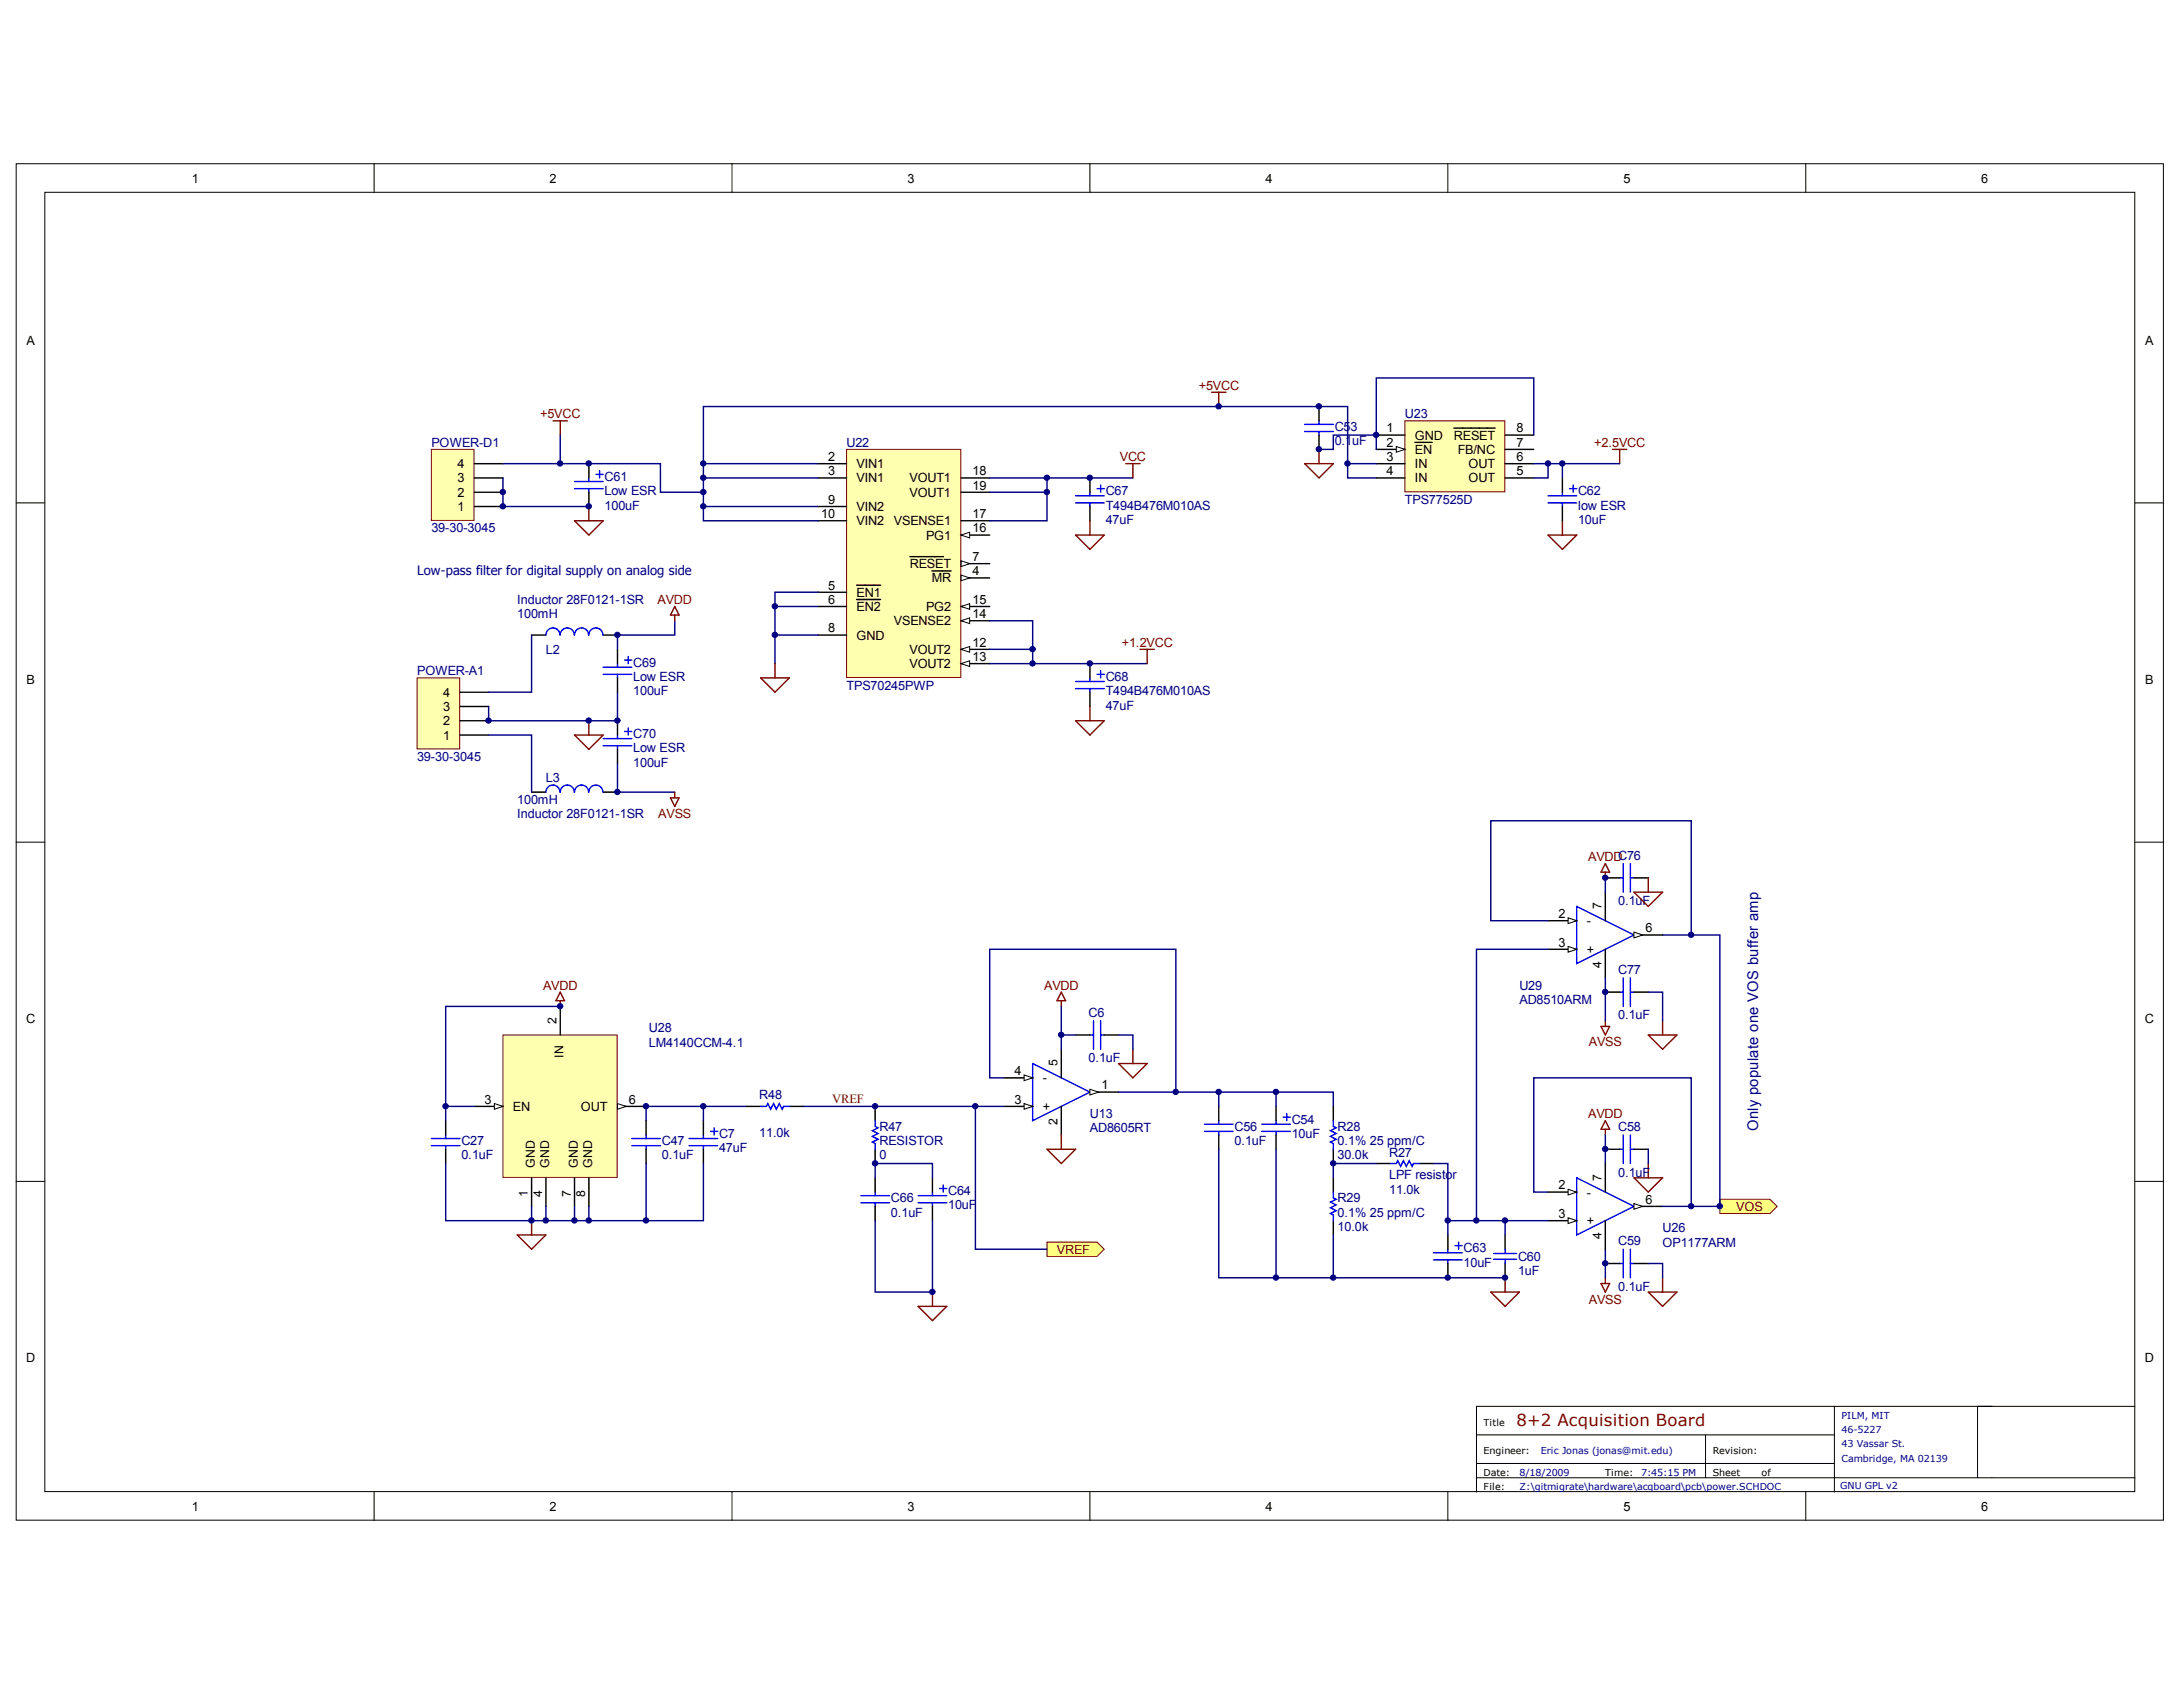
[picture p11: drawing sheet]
<svg xmlns="http://www.w3.org/2000/svg" width="279mm" height="216mm" viewBox="0 0 279 216" stroke-linecap="round" stroke-linejoin="round" font-family="sans-serif">
<defs><g id="words">
<text font-size="2.1" fill="#800000" x="193.9" y="182.2">8+2 Acquisition Board</text>
<text font-size="1.9" fill="#000080" x="224.8" y="144.6" transform="rotate(-90 224.8 144.6)">Only populate one VOS buffer amp</text>
<text font-size="1.7" fill="#000080" x="53.3" y="73.5">Low-pass filter for digital supply on analog side</text>
<g font-size="1.6">
<text x="24.5" y="23.3">1</text>
<text x="70.3" y="23.3">2</text>
<text x="116" y="23.3">3</text>
<text x="161.8" y="23.3">4</text>
<text x="207.5" y="23.3">5</text>
<text x="253.3" y="23.3">6</text>
<text x="3.4" y="44.1">A</text>
<text x="274.2" y="44.1">A</text>
<text x="58.5" y="59.8">4</text>
<text x="105.9" y="58.9">2</text>
<text x="109.5" y="59.8">VIN1</text>
<text x="177.2" y="55.3">1</text>
<text x="177.2" y="57.1">2</text>
<text x="177.2" y="58.9">3</text>
<text x="180.9" y="56.2">GND</text>
<text x="180.9" y="58">EN</text>
<text x="180.9" y="59.8">IN</text>
<text x="185.8" y="56.2">RESET</text>
<text x="186.3" y="58">FB/NC</text>
<text x="187.7" y="59.8">OUT</text>
<text x="193.9" y="58.9">6</text>
<text x="193.9" y="57.1">7</text>
<text x="193.9" y="55.3">8</text>
<text x="58.5" y="65.3">1</text>
<text x="58.5" y="63.5">2</text>
<text x="58.5" y="61.7">3</text>
<text x="105.9" y="60.8">3</text>
<text x="105.9" y="64.4">9</text>
<text x="109.5" y="61.7">VIN1</text>
<text x="109.5" y="65.3">VIN2</text>
<text x="116.2" y="61.7">VOUT1</text>
<text x="116.2" y="63.5">VOUT1</text>
<text x="124.3" y="60.8">18</text>
<text x="124.3" y="62.6">19</text>
<text x="177.2" y="60.8">4</text>
<text x="180.9" y="61.7">IN</text>
<text x="187.7" y="61.7">OUT</text>
<text x="193.9" y="60.8">5</text>
<text x="105" y="66.2">10</text>
<text x="109.5" y="67.1">VIN2</text>
<text x="114.3" y="67.1">VSENSE1</text>
<text x="118.4" y="69">PG1</text>
<text x="124.3" y="66.2">17</text>
<text x="124.3" y="68.1">16</text>
<text x="124.3" y="71.7">7</text>
<text x="105.9" y="75.4">5</text>
<text x="105.9" y="77.2">6</text>
<text x="109.5" y="76.3">EN1</text>
<text x="116.3" y="72.6">RESET</text>
<text x="119.1" y="74.5">MR</text>
<text x="124.3" y="77.2">15</text>
<text x="124.3" y="73.5">4</text>
<text x="105.9" y="80.8">8</text>
<text x="109.5" y="78.1">EN2</text>
<text x="109.5" y="81.8">GND</text>
<text x="114.3" y="79.9">VSENSE2</text>
<text x="116.2" y="83.6">VOUT2</text>
<text x="118.4" y="78.1">PG2</text>
<text x="124.3" y="82.7">12</text>
<text x="124.3" y="79">14</text>
<text x="3.4" y="87.4">B</text>
<text x="56.6" y="89.1">4</text>
<text x="116.2" y="85.4">VOUT2</text>
<text x="124.3" y="84.5">13</text>
<text x="274.2" y="87.4">B</text>
<text x="56.6" y="94.5">1</text>
<text x="56.6" y="92.7">2</text>
<text x="56.6" y="90.9">3</text>
<text x="199.2" y="117.4">2</text>
<text x="202.8" y="118.3">-</text>
<text x="204.7" y="116.2" transform="rotate(-90 204.7 116.2)">7</text>
<text x="210.3" y="119.2">6</text>
<text x="199.2" y="121">3</text>
<text x="202.8" y="121.9">+</text>
<text x="204.7" y="123.7" transform="rotate(-90 204.7 123.7)">4</text>
<text x="3.3" y="130.8">C</text>
<text x="71.1" y="130.8" transform="rotate(-90 71.1 130.8)">2</text>
<text x="274.2" y="130.8">C</text>
<text x="72" y="135.2" transform="rotate(-90 72 135.2)">IN</text>
<text x="129.7" y="137.4">4</text>
<text x="135.2" y="136.3" transform="rotate(-90 135.2 136.3)">5</text>
<text x="61.9" y="141.1">3</text>
<text x="65.6" y="142">EN</text>
<text x="74.3" y="142">OUT</text>
<text x="80.4" y="141.1">6</text>
<text x="129.7" y="141.1">3</text>
<text x="133.3" y="142">+</text>
<text x="133.3" y="138.4">-</text>
<text x="135.2" y="143.8" transform="rotate(-90 135.2 143.8)">2</text>
<text x="140.8" y="139.3">1</text>
<text x="68.4" y="149.3" transform="rotate(-90 68.4 149.3)">GND</text>
<text x="70.2" y="149.3" transform="rotate(-90 70.2 149.3)">GND</text>
<text x="73.9" y="149.3" transform="rotate(-90 73.9 149.3)">GND</text>
<text x="75.7" y="149.3" transform="rotate(-90 75.7 149.3)">GND</text>
<text x="67.5" y="152.9" transform="rotate(-90 67.5 152.9)">1</text>
<text x="69.3" y="152.9" transform="rotate(-90 69.3 152.9)">4</text>
<text x="73" y="152.9" transform="rotate(-90 73 152.9)">7</text>
<text x="74.8" y="152.9" transform="rotate(-90 74.8 152.9)">8</text>
<text x="199.2" y="155.7">3</text>
<text x="199.2" y="152">2</text>
<text x="202.8" y="153">-</text>
<text x="204.7" y="150.9" transform="rotate(-90 204.7 150.9)">7</text>
<text x="210.3" y="153.9">6</text>
<text x="202.8" y="156.6">+</text>
<text x="204.7" y="158.4" transform="rotate(-90 204.7 158.4)">4</text>
<text x="3.3" y="174.2">D</text>
<text x="274.2" y="174.2">D</text>
<text x="24.5" y="193.1">1</text>
<text x="70.3" y="193.1">2</text>
<text x="116" y="193.1">3</text>
<text x="161.8" y="193.1">4</text>
<text x="207.5" y="193.1">5</text>
<text x="253.3" y="193.1">6</text>
</g>
<g font-size="1.6" fill="#800000">
<text x="69" y="53.5">+5VCC</text>
<text x="153.2" y="49.8">+5VCC</text>
<text x="143.1" y="58.9">VCC</text>
<text x="203.8" y="57.1">+2.5VCC</text>
<text x="84.1" y="77.2">AVDD</text>
<text x="143.4" y="82.7">+1.2VCC</text>
<text x="84.1" y="104.6">AVSS</text>
<text x="203" y="110.1">AVDDC76</text>
<text x="69.4" y="126.5">AVDD</text>
<text x="133.5" y="126.5">AVDD</text>
<text x="203.1" y="133.8">AVSS</text>
<text x="106.4" y="141.1">VREF</text>
<text x="203" y="142.9">AVDD</text>
<text x="222" y="154.8">VOS</text>
<text x="135.1" y="160.3">VREF</text>
<text x="203.1" y="166.6">AVSS</text>
</g>
<g font-size="1.6" fill="#000080">
<text x="179.6" y="53.5">U23</text>
<text x="55.1" y="57.1">POWER-D1</text>
<text x="108.2" y="57.1">U22</text>
<text x="170.6" y="56.9">0.1uF</text>
<text x="170.6" y="55.1">C53</text>
<text x="77.3" y="65.1">100uF</text>
<text x="77.3" y="61.5">C61</text>
<text x="77.3" y="63.3">Low ESR</text>
<text x="141.3" y="63.3">C67</text>
<text x="141.3" y="65.1">T494B476M010AS</text>
<text x="179.6" y="64.4">TPS77525D</text>
<text x="201.7" y="63.3">C62</text>
<text x="201.7" y="65.1">low ESR</text>
<text x="55.1" y="68.1">39-30-3045</text>
<text x="141.3" y="67">47uF</text>
<text x="201.7" y="67">10uF</text>
<text x="66.1" y="77.2">Inductor 28F0121-1SR</text>
<text x="66.1" y="79">100mH</text>
<text x="69.8" y="83.6">L2</text>
<text x="53.3" y="86.3">POWER-A1</text>
<text x="80.9" y="88.9">100uF</text>
<text x="80.9" y="85.2">C69</text>
<text x="80.9" y="87">Low ESR</text>
<text x="108.2" y="88.1">TPS70245PWP</text>
<text x="141.3" y="87">C68</text>
<text x="141.3" y="88.9">T494B476M010AS</text>
<text x="80.9" y="94.4">C70</text>
<text x="141.3" y="90.7">47uF</text>
<text x="53.3" y="97.3">39-30-3045</text>
<text x="69.8" y="100">L3</text>
<text x="80.9" y="98">100uF</text>
<text x="80.9" y="96.2">Low ESR</text>
<text x="66.1" y="102.8">100mH</text>
<text x="66.1" y="104.6">Inductor 28F0121-1SR</text>
<text x="206.9" y="115.7">0.1uF</text>
<text x="206.9" y="124.5">C77</text>
<text x="83" y="132">U28</text>
<text x="139.1" y="130">C6</text>
<text x="194.2" y="126.5">U29</text>
<text x="194.2" y="128.3">AD8510ARM</text>
<text x="206.9" y="130.3">0.1uF</text>
<text x="83" y="133.8">LM4140CCM-4.1</text>
<text x="139.1" y="135.8">0.1uF</text>
<text x="97" y="140.5">R48</text>
<text x="139.3" y="142.9">U13</text>
<text x="165.1" y="143.6">C54</text>
<text x="59" y="148.2">0.1uF</text>
<text x="59" y="146.4">C27</text>
<text x="84.6" y="148.2">0.1uF</text>
<text x="84.6" y="146.4">C47</text>
<text x="91.9" y="147.3">47uF</text>
<text x="91.9" y="145.5">C7</text>
<text x="97" y="145.3">11.0k</text>
<text x="112.4" y="148.2">0</text>
<text x="112.4" y="144.6">R47</text>
<text x="112.4" y="146.4">RESISTOR</text>
<text x="139.3" y="144.7">AD8605RT</text>
<text x="157.8" y="146.4">0.1uF</text>
<text x="157.8" y="144.6">C56</text>
<text x="165.1" y="145.5">10uF</text>
<text x="171" y="148.2">30.0k</text>
<text x="171" y="144.6">R28</text>
<text x="171" y="146.4">0.1% 25 ppm/C</text>
<text x="177.6" y="147.8">R27</text>
<text x="206.9" y="144.6">C58</text>
<text x="113.9" y="155.5">0.1uF</text>
<text x="113.9" y="153.7">C66</text>
<text x="121.2" y="154.6">10uF</text>
<text x="121.2" y="152.8">C64</text>
<text x="171" y="153.7">R29</text>
<text x="171" y="155.5">0.1% 25 ppm/C</text>
<text x="177.6" y="152.6">11.0k</text>
<text x="177.6" y="150.8">LPF resistor</text>
<text x="206.9" y="150.4">0.1uF</text>
<text x="171" y="157.3">10.0k</text>
<text x="187.1" y="161.9">10uF</text>
<text x="187.1" y="160.1">C63</text>
<text x="194" y="161.2">C60</text>
<text x="206.9" y="159.2">C59</text>
<text x="212.5" y="157.5">U26</text>
<text x="212.5" y="159.3">OP1177ARM</text>
<text x="194" y="163">1uF</text>
<text x="206.9" y="165">0.1uF</text>
</g>
<g font-size="1.2">
<text x="189.7" y="182.3">Title</text>
<text x="189.7" y="185.9">Engineer:</text>
<text x="218.9" y="185.9">Revision:</text>
<text x="189.7" y="188.6">Date:</text>
<text x="189.7" y="190.5">File:</text>
<text x="205.2" y="188.6">Time:</text>
<text x="218.9" y="188.6">Sheet</text>
<text x="225.2" y="188.6">of</text>
</g>
<g font-size="1.2" fill="#000080">
<text x="197" y="185.9">Eric Jonas (jonas@mit.edu)</text>
<text x="235.4" y="181.3">PILM, MIT</text>
<text x="235.4" y="183.2">46-5227</text>
<text x="235.4" y="185">43 Vassar St.</text>
<text x="194.2" y="188.6">8/18/2009</text>
<text x="194.2" y="190.5">Z:\gitmigrate\hardware\acqboard\pcb\power.SCHDOC</text>
<text x="209.8" y="188.6">7:45:15 PM</text>
<text x="235.2" y="190.3">GNU GPL v2</text>
<text x="235.4" y="186.8">Cambridge, MA 02139</text>
</g>
</g></defs>
<g fill="#fff" stroke="#000" stroke-width=".13">
<path d="M2.1 20.9h274.4v173.4h-274.4z"/>
<path d="M5.7 24.6h267.2v166.1h-267.2z"/>
</g>
<g fill="none" stroke="#000" stroke-width=".13">
<path d="M47.8 20.9v3.7M93.6 20.9v3.7M139.3 20.9v3.7M185.1 20.9v3.7M230.8 20.9v3.7M2.1 64.3h3.6M272.9 64.3h3.7M2.1 107.7h3.6M272.9 107.7h3.7M2.1 151h3.6M272.9 151h3.7M234.5 179.8v10.9"/>
<path d="M254.6 179.8h-65.9v10.9M272.9 179.8h-20.1v9.1M47.8 190.7v3.7M93.6 190.7v3.7M139.3 190.7v3.7M185.1 190.7v3.7M188.7 183.4h45.8M188.7 188.9h84.2M188.7 187.1h45.8M218 183.4v5.5M230.8 190.7v3.7"/>
</g>
<path d="M70.7 53.8h1.8M71.6 53.8v1.8M73.4 66.6h3.7l-1.8 1.8zM75.3 64.7v1.9" fill="none" stroke="#800000" stroke-width=".18"/>
<path d="M73.4 61.6h3.7M73.4 62.5h3.7M75.3 61.1v.5M75.3 62.5v.4M76.2 60.6h.9M76.6 60.2v.9" fill="none" stroke="#00f" stroke-width=".18"/>
<path d="M75.3 59.3v1.8M75.3 62.9v1.8" fill="none" stroke="#000" stroke-width=".18"/>
<path d="M163.1 139.6h7.3v1.8" fill="none" stroke="#000080" stroke-width=".18"/>
<path d="M219.8 153.3h6.5l.9 .9-.9 .9h-6.5z" fill-rule="evenodd" fill="#ffff80" stroke="#800000" stroke-width=".13"/>
<path d="M55.1 57.4h5.5v9.1h-5.5z" fill="#ffffb0" stroke="#800000" stroke-width=".13"/>
<path d="M60.6 59.3h3.7M60.6 64.7h3.7M60.6 62.9h3.7M60.6 61.1h3.7" fill="none" stroke="#000" stroke-width=".18"/>
<path d="M64.3 59.3h7.3M64.3 61.1v3.6h11" fill="none" stroke="#000080" stroke-width=".18"/>
<path d="M53.3 86.7h5.5v9h-5.5z" fill="#ffffb0" stroke="#800000" stroke-width=".13"/>
<g fill="none" stroke="#000" stroke-width=".18">
<path d="M58.8 94h3.7M58.8 92.1h3.7M58.8 90.3h3.7M58.8 88.5h3.7M68 81.2h1.8M77.1 81.2h1.8M78.9 83v1.8M78.9 86.7v1.8M78.9 92.1v1.9M78.9 95.8v1.8M68 101.3h1.8M77.1 101.3h1.8"/>
<path d="M170.4 141.4v1.9M170.4 146.9v1.8M170.4 150.6v1.8M170.4 156v1.9M205.2 146.9h1.8M208.9 146.9h1.8M205.2 161.5h1.8M208.9 161.5h1.8"/>
</g>
<g fill="none" stroke="#00f" stroke-width=".18">
<path d="M71.6 81.2a.9 .9 0 0 0-.9-.9 .9 .9 0 0 0-.9 .9M73.4 81.2a.9 .9 0 0 0-.9-.9 .9 .9 0 0 0-.9 .9M75.2 81.2a.9 .9 0 0 0-.9-.9 .9 .9 0 0 0-.9 .9M77.1 81.2a.9 .9 0 0 0-.9-.9 .9 .9 0 0 0-.9 .9M77.1 85.3h3.7M77.1 86.2h3.7M77.1 94.4h3.7M77.1 95.3h3.7M78.9 84.8v.5M78.9 86.2v.5M78.9 94v.4M78.9 95.3v.5"/>
<path d="M79.8 84.4h1M79.8 93.5h1M80.3 83.9v.9M80.3 93v1M71.6 101.3a.9 .9 0 0 0-.9-1 .9 .9 0 0 0-.9 1M73.4 101.3a.9 .9 0 0 0-.9-1 .9 .9 0 0 0-.9 1M75.2 101.3a.9 .9 0 0 0-.9-1 .9 .9 0 0 0-.9 1M77.1 101.3a.9 .9 0 0 0-.9-1 .9 .9 0 0 0-.9 1M170.4 143.3v.7l.4 .2-.7 .3 .7 .4-.7 .4 .7 .3-.7 .4 .3 .2v.7M170.4 152.4v.7l.4 .2-.7 .4 .7 .3-.7 .4 .7 .4-.7 .3 .3 .2v.7M207 146.9h.5M207.5 145.1v3.6"/>
<path d="M207.5 159.7v3.6M208.4 145.1v3.6M208.4 159.7v3.6M208.4 146.9h.5M207 161.5h.5M208.4 161.5h.5"/>
</g>
<path d="M86.3 79.4v1.8h-7.4v1.8M62.5 94h5.5v7.3M68 81.2v7.3h-5.5M78.9 88.5v3.6h-16.4v-1.8M78.9 97.6v3.7h7.4M197.9 152.4h-1.8v-14.6h20.1v16.4M205.2 145.1v3.6M205.2 159.7v3.6M210.7 146.9v1.8M210.7 161.5h1.8v1.8" fill="none" stroke="#000080" stroke-width=".18"/>
<g fill="none" stroke="#800000" stroke-width=".18">
<path d="M86.3 77.5l.5 1.1h-1.1zM86.3 78.6v.8M73.4 94h3.7l-1.8 1.8zM75.3 92.1v1.9M85.7 102h1.1l-.5 1.1zM86.3 101.3v.7M205.2 143.3l.6 1h-1.1zM205.2 144.3v.8M208.9 150.6h3.6l-1.8 1.8zM210.7 148.7v1.9M204.7 164.1h1.1l-.6 1.1zM205.2 163.3v.8"/>
<path d="M210.7 165.2h3.7l-1.9 1.8zM212.5 163.3v1.9"/>
</g>
<path d="M108.2 57.4h14.6v29.2h-14.6z" fill="#ffffb0" stroke="#800000" stroke-width=".13"/>
<path d="M104.6 59.3h3.6M104.6 61.1h3.6M104.6 64.7h3.6M104.6 66.6h3.6M104.6 75.7h3.6M104.6 77.5h3.6M109.5 74.8h3.1M109.5 76.6h3.1M122.9 61.1h3.6M122.9 66.6h3.6M122.9 62.9h3.6M122.9 68.4h3.6" fill="none" stroke="#000" stroke-width=".18"/>
<path d="M122.9 68.4l1.1-.4v.8z" fill="#fff" stroke="#000" stroke-width=".13"/>
<path d="M122.9 77.5h3.6" fill="none" stroke="#000" stroke-width=".18"/>
<path d="M122.9 77.5l1.1-.3v.7z" fill="#fff" stroke="#000" stroke-width=".13"/>
<path d="M122.9 83h3.6" fill="none" stroke="#000" stroke-width=".18"/>
<path d="M122.9 83l1.1-.4v.8z" fill="#fff" stroke="#000" stroke-width=".13"/>
<path d="M122.9 84.8h3.6" fill="none" stroke="#000" stroke-width=".18"/>
<path d="M122.9 84.8l1.1-.3v.7z" fill="#fff" stroke="#000" stroke-width=".13"/>
<path d="M122.9 79.4h3.6" fill="none" stroke="#000" stroke-width=".18"/>
<path d="M122.9 79.4l1.1-.4v.7z" fill="#fff" stroke="#000" stroke-width=".13"/>
<path d="M122.9 72h3.6" fill="none" stroke="#000" stroke-width=".18"/>
<path d="M122.9 71.7l1.1 .3-1.1 .4z" fill="#fff" stroke="#000" stroke-width=".13"/>
<path d="M116.3 71.2h4.3M122.9 73.9h3.6M104.6 81.2h3.6" fill="none" stroke="#000" stroke-width=".18"/>
<path d="M122.9 73.5l1.1 .4-1.1 .3z" fill="#fff" stroke="#000" stroke-width=".13"/>
<path d="M168.6 52v1.8M168.6 55.6v1.8M119.1 73h2.5M139.3 61.1v1.8M139.3 64.7v1.9M199.7 61.1v1.8M199.7 64.7v1.9M139.3 84.8v1.9M139.3 88.5v1.8" fill="none" stroke="#000" stroke-width=".18"/>
<path d="M89.9 64.7h14.7M99.1 77.5h5.5M104.6 75.7h-5.5v5.5M126.5 61.1h7.3v5.5h-7.3M126.5 79.4h5.5v3.6M126.5 62.9h7.3M133.8 61.1h11M175.9 61.1h-3.6v-9.1h-82.4v14.6h14.7M104.6 81.2h-5.5v3.6M126.5 83h5.5v1.8M126.5 84.8h20.1" fill="none" stroke="#000080" stroke-width=".18"/>
<g fill="none" stroke="#800000" stroke-width=".18">
<path d="M143.9 59.3h1.8M144.8 59.3v1.8M166.8 59.3h3.6l-1.8 1.8zM168.6 57.4v1.9M206.1 57.4h1.9M207 57.4v1.9M137.5 68.4h3.7l-1.9 1.8zM139.3 66.6v1.8M197.9 68.4h3.6l-1.8 1.8zM199.7 66.6v1.8M97.2 86.7h3.7l-1.8 1.8zM99.1 84.8v1.9"/>
<path d="M137.5 92.1h3.7l-1.9 1.9zM139.3 90.3v1.8M145.7 83h1.9M146.6 83v1.8"/>
</g>
<g fill="none" stroke="#00f" stroke-width=".18">
<path d="M166.8 54.2h3.6M166.8 55.2h3.6M168.6 53.8v.4M168.6 55.2v.4M137.5 63.4h3.7M137.5 64.3h3.7M139.3 62.9v.5M139.3 64.3v.4M140.2 62.5h1M140.7 62v.9M197.9 63.4h3.6M197.9 64.3h3.6"/>
<path d="M199.7 62.9v.5M199.7 64.3v.4M200.6 62.5h.9M201.1 62v.9M137.5 87.1h3.7M137.5 88h3.7M139.3 86.7v.4M139.3 88v.5M140.2 86.2h1M140.7 85.7v1"/>
</g>
<path d="M179.6 53.8h12.8v9.1h-12.8z" fill="#ffffb0" stroke="#800000" stroke-width=".13"/>
<path d="M175.9 55.6h3.7M175.9 57.4h3.7" fill="none" stroke="#000" stroke-width=".18"/>
<path d="M178.5 57.1l1.1 .3-1.1 .4z" fill="#fff" stroke="#000" stroke-width=".13"/>
<g fill="none" stroke="#000" stroke-width=".18">
<path d="M175.9 59.3h3.7M180.9 56.5h2.2M185.8 54.7h5.3M192.4 59.3h3.7M192.4 57.4h3.7M192.4 55.6h3.7M175.9 61.1h3.7M192.4 61.1h3.7M192.4 157.9v1.8M205.2 148.7v3.7M205.2 156v3.7M208.9 154.2h3.6"/>
<path d="M192.4 161.5v1.8"/>
</g>
<path d="M168.6 57.4h1.8v-1.8h5.5v1.8M172.3 59.3h3.6M175.9 55.6v-7.3h20.2v7.3M196.1 59.3h10.9M197.9 59.3v1.8h-1.8M199.7 59.3v1.8" fill="none" stroke="#000080" stroke-width=".18"/>
<path d="M192.4 159.7v.5M201.5 150.6l7.4 3.6-7.4 3.7zM190.9 161h3M190.9 160.2h3M192.4 161v.5" fill="none" stroke="#00f" stroke-width=".18"/>
<path d="M190.6 165.2h3.6l-1.8 1.8zM192.4 163.3v1.9" fill="none" stroke="#800000" stroke-width=".18"/>
<path d="M208.9 153.8l1.1 .4-1.1 .4z" fill="#fff" stroke="#000" stroke-width=".13"/>
<path d="M197.9 156h3.6" fill="none" stroke="#000" stroke-width=".18"/>
<path d="M200.4 155.7l1.1 .3-1.1 .4z" fill="#fff" stroke="#000" stroke-width=".13"/>
<path d="M197.9 152.4h3.6" fill="none" stroke="#000" stroke-width=".18"/>
<path d="M200.4 152l1.1 .4-1.1 .3z" fill="#fff" stroke="#000" stroke-width=".13"/>
<path d="M212.5 119.5h7.3v34.7h-7.3M111.9 150.6v-1.9h7.3v1.9M111.9 156v9.2h7.3v-9.2M163.1 146.9v16.4M170.4 157.9v5.4h22M175.9 148.7h-5.5v1.9M183.2 148.7h1.9v7.3h12.8M185.1 156v1.9" fill="none" stroke="#000080" stroke-width=".18"/>
<g fill="none" stroke="#00f" stroke-width=".18">
<path d="M110 152.8h3.7M110 153.8h3.7M111.9 152.4v.4M111.9 153.8v.4M117.4 152.8h3.6M117.4 153.8h3.6M119.2 152.4v.4M119.2 153.8v.4M120.1 151.9h.9M120.6 151.5v.9M154 143.7h3.6M154 144.6h3.6"/>
<path d="M155.8 143.3v.4M155.8 144.6v.5M161.3 143.7h3.6M161.3 144.6h3.6M163.1 143.3v.4M163.1 144.6v.5M164 142.8h.9M164.5 142.3v1M177.8 148.7h.7l.2-.3 .3 .7 .4-.7 .4 .7 .3-.7 .4 .7 .2-.4h.7M185.1 159.7v.4M186 159.2h.9M186.4 158.8v.9"/>
<path d="M183.2 160.1h3.7M183.2 161.1h3.7M185.1 161.1v.4"/>
</g>
<path d="M111.9 150.6v1.8M111.9 154.2v1.8M119.2 150.6v1.8M119.2 154.2v1.8M155.8 141.4v1.9M155.8 145.1v1.8M163.1 141.4v1.9M163.1 145.1v1.8M175.9 148.7h1.9M181.4 148.7h1.8M185.1 157.9v1.8M185.1 161.5v1.8" fill="none" stroke="#000" stroke-width=".18"/>
<path d="M117.4 167h3.6l-1.8 1.8zM119.2 165.2v1.8" fill="none" stroke="#800000" stroke-width=".18"/>
<path d="M133.8 158.8h6.4l1 .9-1 .9h-6.4z" fill-rule="evenodd" fill="#ffff80" stroke="#800000" stroke-width=".13"/>
<path d="M64.3 132.3h14.6v18.2h-14.6z" fill="#ffffb0" stroke="#800000" stroke-width=".13"/>
<path d="M71.6 128.6v3.7M60.6 141.4h3.7" fill="none" stroke="#000" stroke-width=".18"/>
<path d="M63.2 141.1l1.1 .3-1.1 .4z" fill="#fff" stroke="#000" stroke-width=".13"/>
<path d="M73.4 150.6v3.6M78.9 141.4h3.7" fill="none" stroke="#000" stroke-width=".18"/>
<path d="M78.9 141.1l1.1 .3-1.1 .4z" fill="#fff" stroke="#000" stroke-width=".13"/>
<g fill="none" stroke="#000" stroke-width=".18">
<path d="M135.7 134.1v3.7M139.3 139.6h3.7M57 143.3v1.8M57 146.9v1.8M68 150.6v3.6M69.8 150.6v3.6M75.3 150.6v3.6M82.6 143.3v1.8M82.6 146.9v1.8M89.9 143.3v1.8M89.9 146.9v1.8M95.4 141.4h1.8"/>
<path d="M100.9 141.4h1.8M111.9 141.4v1.9M111.9 146.9v1.8M135.7 141.4v3.7"/>
</g>
<path d="M71.6 126.8l.6 1.1h-1.1zM71.6 127.9v.7M66.1 157.9h3.7l-1.8 1.8zM68 156v1.9" fill="none" stroke="#800000" stroke-width=".18"/>
<g fill="none" stroke="#00f" stroke-width=".18">
<path d="M132 136l7.3 3.6-7.3 3.7zM55.1 145.5h3.7M55.1 146.4h3.7M57 145.1v.4M57 146.4v.5M80.8 145.5h3.6M80.8 146.4h3.6M82.6 145.1v.4M82.6 146.4v.5M88.1 145.5h3.6M88.1 146.4h3.6M89.9 145.1v.4"/>
<path d="M89.9 146.4v.5M90.8 144.6h.9M91.3 144.2v.9M97.2 141.4h.8l.1-.3 .4 .7 .4-.7 .3 .7 .4-.7 .4 .7 .2-.4h.7M111.9 143.3v.7l.3 .2-.7 .3 .7 .4-.7 .4 .7 .3-.7 .4 .4 .2v.7"/>
</g>
<path d="M71.6 128.6h-14.6v14.7M57 148.7v7.3h11v-1.8M57 141.4h3.6M69.8 154.2v1.8M73.4 154.2v1.8M75.3 154.2v1.8h-7.3M82.6 148.7v7.3M89.9 148.7v7.3h-14.6M89.9 141.4v1.9M95.4 141.4h-12.8v1.9" fill="none" stroke="#000080" stroke-width=".18"/>
<path d="M139.3 139.2l1.1 .4-1.1 .4z" fill="#fff" stroke="#000" stroke-width=".13"/>
<path d="M128.3 141.4h3.7" fill="none" stroke="#000" stroke-width=".18"/>
<path d="M130.9 141.1l1.1 .3-1.1 .4z" fill="#fff" stroke="#000" stroke-width=".13"/>
<path d="M128.3 137.8h3.7" fill="none" stroke="#000" stroke-width=".18"/>
<path d="M130.9 137.4l1.1 .4-1.1 .3z" fill="#fff" stroke="#000" stroke-width=".13"/>
<path d="M135.7 127.9v.7M135.7 126.8l.5 1.1h-1.1zM143 136h3.6l-1.8 1.8zM144.8 134.1v1.9M133.8 146.9h3.7l-1.8 1.8zM135.7 145.1v1.8" fill="none" stroke="#800000" stroke-width=".18"/>
<path d="M201.5 115.9l7.4 3.6-7.4 3.7zM139.3 132.3h.5M139.8 130.5v3.6M140.7 130.5v3.6M140.7 132.3h.5" fill="none" stroke="#00f" stroke-width=".18"/>
<path d="M205.2 114v3.7M208.9 119.5h3.6M137.5 132.3h1.8M141.2 132.3h1.8M205.2 121.3v3.7" fill="none" stroke="#000" stroke-width=".18"/>
<path d="M128.3 137.8h-1.8v-16.5h23.8v18.3M135.7 128.6v5.5M135.7 132.3h1.8M143 132.3h1.8v1.8M155.8 146.9v16.4h14.6" fill="none" stroke="#000080" stroke-width=".18"/>
<path d="M208.9 119.2l1.1 .3-1.1 .4z" fill="#fff" stroke="#000" stroke-width=".13"/>
<path d="M197.9 121.3h3.6" fill="none" stroke="#000" stroke-width=".18"/>
<path d="M200.4 121l1.1 .3-1.1 .4z" fill="#fff" stroke="#000" stroke-width=".13"/>
<path d="M197.9 117.7h3.6" fill="none" stroke="#000" stroke-width=".18"/>
<path d="M200.4 117.3l1.1 .4-1.1 .4z" fill="#fff" stroke="#000" stroke-width=".13"/>
<path d="M154.9 50.1h1.8M155.8 50.1v1.9M205.2 110.4l.6 1.1h-1.1zM205.2 111.5v.7M208.9 114h3.6l-1.8 1.9zM210.7 112.2v1.8M204.7 131.2h1.1l-.6 1.1zM205.2 130.5v.7M210.7 132.3h3.7l-1.9 1.8zM212.5 130.5v1.8" fill="none" stroke="#800000" stroke-width=".18"/>
<g fill="none" stroke="#000080" stroke-width=".18">
<path d="M71.6 55.6v3.7h12.8v3.6h5.5M89.9 59.3h14.7M89.9 61.1h14.7M197.9 117.7h-7.3v-12.8h25.6v14.6M205.2 112.2v1.8M143 139.6h20.1v1.8M155.8 139.6v1.8M197.9 121.3h-9.2v34.7M205.2 125v5.5M210.7 126.8h1.8v3.7M102.7 141.4h25.6M124.7 141.4v18.3h9.1"/>
<path d="M192.4 156v1.9"/>
</g>
<path d="M207 112.2h.5M207.5 110.4v3.6M208.4 110.4v3.6M208.4 112.2h.5M207 126.8h.5M207.5 125v3.6M208.4 125v3.6M208.4 126.8h.5" fill="none" stroke="#00f" stroke-width=".18"/>
<path d="M205.2 112.2h1.8M208.9 112.2h1.8M205.2 126.8h1.8M208.9 126.8h1.8" fill="none" stroke="#000" stroke-width=".18"/>
<g fill="#000080" stroke="#000080" stroke-width=".13">
<circle cx="57" cy="141.4" r=".34"/>
<circle cx="62.4" cy="92.1" r=".34"/>
<circle cx="64.3" cy="64.7" r=".34"/>
<circle cx="64.3" cy="62.9" r=".34"/>
<circle cx="67.9" cy="156" r=".34"/>
<circle cx="69.8" cy="156" r=".34"/>
<circle cx="71.6" cy="128.6" r=".34"/>
<circle cx="71.6" cy="59.2" r=".34"/>
<circle cx="73.4" cy="156" r=".34"/>
<circle cx="75.3" cy="156" r=".34"/>
<circle cx="75.3" cy="92.1" r=".34"/>
<circle cx="75.3" cy="64.7" r=".34"/>
<circle cx="75.3" cy="59.2" r=".34"/>
<circle cx="78.9" cy="101.2" r=".34"/>
<circle cx="78.9" cy="92.1" r=".34"/>
<circle cx="78.9" cy="81.2" r=".34"/>
<circle cx="82.6" cy="156" r=".34"/>
<circle cx="82.6" cy="141.4" r=".34"/>
<circle cx="89.9" cy="141.4" r=".34"/>
<circle cx="89.9" cy="64.7" r=".34"/>
<circle cx="89.9" cy="62.9" r=".34"/>
<circle cx="89.9" cy="61.1" r=".34"/>
<circle cx="89.9" cy="59.2" r=".34"/>
<circle cx="99" cy="81.2" r=".34"/>
<circle cx="99" cy="77.5" r=".34"/>
<circle cx="111.9" cy="148.7" r=".34"/>
<circle cx="111.9" cy="141.4" r=".34"/>
<circle cx="119.2" cy="165.1" r=".34"/>
<circle cx="124.7" cy="141.4" r=".34"/>
<circle cx="132" cy="84.8" r=".34"/>
<circle cx="132" cy="83" r=".34"/>
<circle cx="133.8" cy="62.9" r=".34"/>
<circle cx="133.8" cy="61.1" r=".34"/>
<circle cx="135.6" cy="132.3" r=".34"/>
<circle cx="139.3" cy="84.8" r=".34"/>
<circle cx="139.3" cy="61.1" r=".34"/>
<circle cx="150.3" cy="139.6" r=".34"/>
<circle cx="155.8" cy="139.6" r=".34"/>
<circle cx="155.8" cy="51.9" r=".34"/>
<circle cx="163.1" cy="163.3" r=".34"/>
<circle cx="163.1" cy="139.6" r=".34"/>
<circle cx="168.6" cy="57.4" r=".34"/>
<circle cx="168.6" cy="51.9" r=".34"/>
<circle cx="170.4" cy="163.3" r=".34"/>
<circle cx="170.4" cy="148.7" r=".34"/>
<circle cx="172.3" cy="59.2" r=".34"/>
<circle cx="175.9" cy="55.6" r=".34"/>
<circle cx="185.1" cy="163.3" r=".34"/>
<circle cx="185.1" cy="156" r=".34"/>
<circle cx="188.7" cy="156" r=".34"/>
<circle cx="192.4" cy="163.3" r=".34"/>
<circle cx="192.4" cy="156" r=".34"/>
<circle cx="197.9" cy="59.2" r=".34"/>
<circle cx="199.7" cy="59.2" r=".34"/>
<circle cx="205.2" cy="161.5" r=".34"/>
<circle cx="205.2" cy="146.9" r=".34"/>
<circle cx="205.2" cy="126.8" r=".34"/>
<circle cx="205.2" cy="112.2" r=".34"/>
<circle cx="216.2" cy="154.2" r=".34"/>
<circle cx="216.2" cy="119.5" r=".34"/>
<circle cx="219.8" cy="154.2" r=".34"/>
</g>
<use href="#words"/>
</svg>
